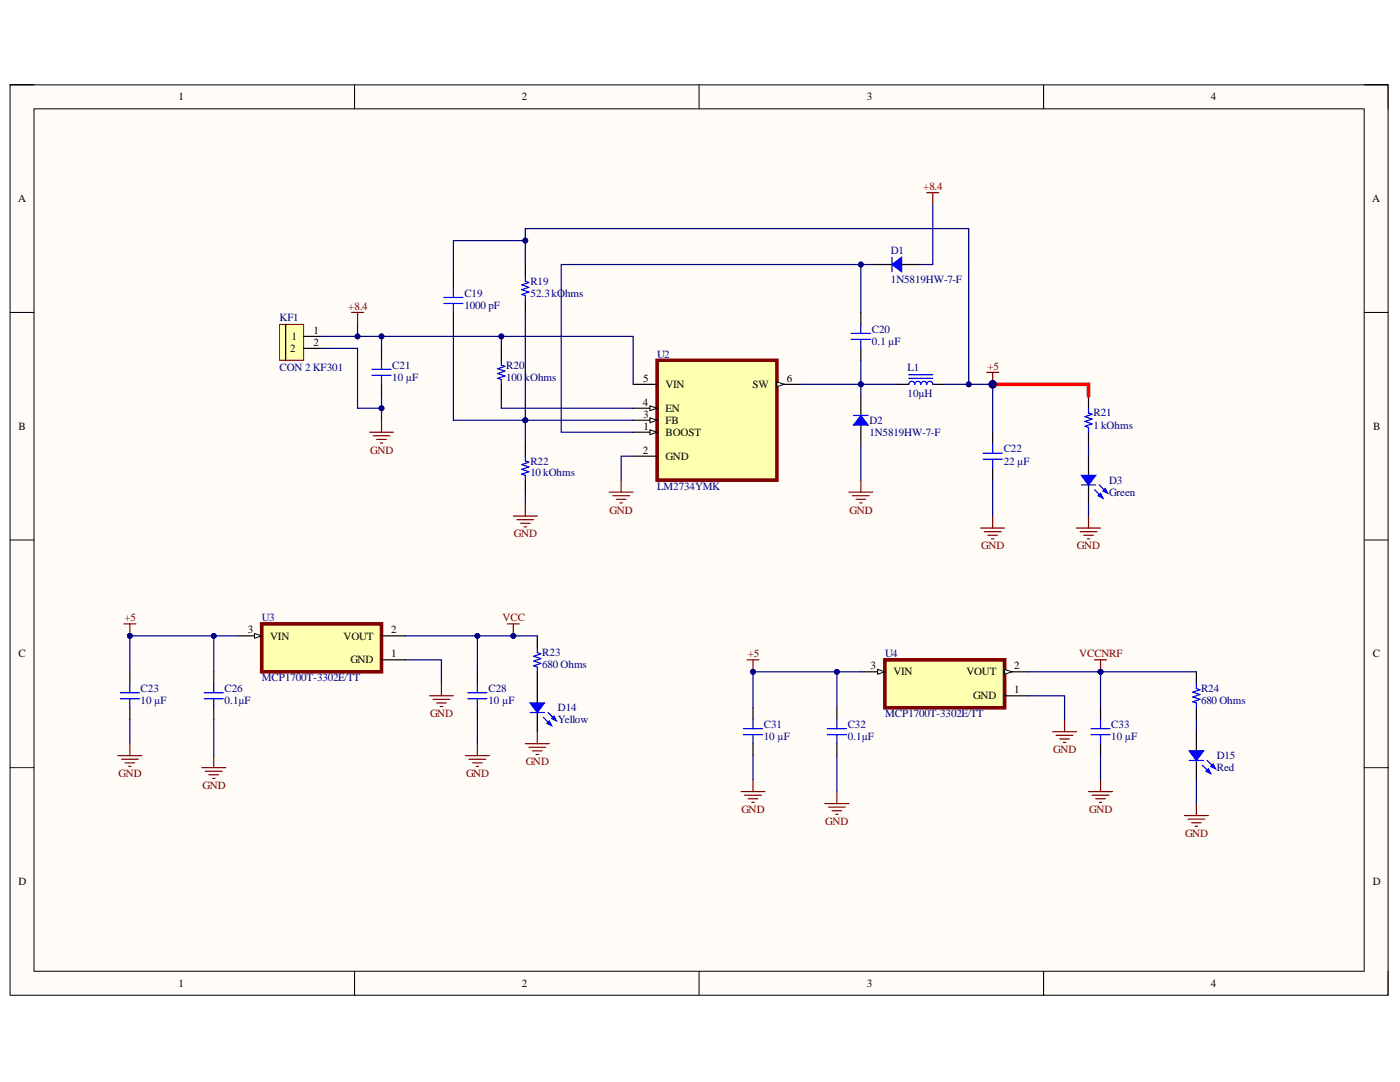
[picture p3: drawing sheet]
<svg xmlns="http://www.w3.org/2000/svg" width="279mm" height="216mm" viewBox="0 0 279 216" stroke-linecap="round" stroke-linejoin="round" font-family="sans-serif">
<defs><g id="words">
<g font-size="2.2">
<text x="35.6" y="20">1</text>
<text x="104.2" y="20">2</text>
<text x="173" y="20">3</text>
<text x="241.7" y="20">4</text>
<text x="3.6" y="40.3">A</text>
<text x="273.9" y="40.3">A</text>
<text x="57.9" y="70.2">2</text>
<text x="58.2" y="67.8">1</text>
<text x="62.6" y="66.6">1</text>
<text x="62.6" y="69.1">2</text>
<text x="128.4" y="76.1">5</text>
<text x="132.8" y="77.4">VIN</text>
<text x="150.2" y="77.4">SW</text>
<text x="157" y="76.1">6</text>
<text x="128.3" y="81">4</text>
<text x="128.4" y="83.3">3</text>
<text x="132.8" y="82.1">EN</text>
<text x="3.7" y="85.8">B</text>
<text x="128.4" y="85.8">1</text>
<text x="132.8" y="84.5">FB</text>
<text x="132.8" y="87">BOOST</text>
<text x="274" y="85.8">B</text>
<text x="128.3" y="90.5">2</text>
<text x="132.8" y="91.7">GND</text>
<text x="3.7" y="131.2">C</text>
<text x="49.5" y="126.3">3</text>
<text x="53.9" y="127.6">VIN</text>
<text x="68.6" y="127.6">VOUT</text>
<text x="78" y="126.3">2</text>
<text x="78" y="131.2">1</text>
<text x="274" y="131.2">C</text>
<text x="69.9" y="132.3">GND</text>
<text x="173.8" y="133.5">3</text>
<text x="178.3" y="134.7">VIN</text>
<text x="192.9" y="134.7">VOUT</text>
<text x="202.4" y="133.5">2</text>
<text x="194.2" y="139.5">GND</text>
<text x="202.4" y="138.3">1</text>
<text x="3.7" y="176.5">D</text>
<text x="274" y="176.5">D</text>
<text x="35.6" y="196.9">1</text>
<text x="104.2" y="196.9">2</text>
<text x="173" y="196.9">3</text>
<text x="241.7" y="196.9">4</text>
</g>
<g font-size="2.2" fill="#800000">
<text x="184.2" y="38">+8.4</text>
<text x="69.5" y="61.9">+8.4</text>
<text x="197.1" y="73.8">+5</text>
<text x="73.9" y="90.5">GND</text>
<text x="102.6" y="107.2">GND</text>
<text x="121.7" y="102.5">GND</text>
<text x="169.5" y="102.5">GND</text>
<text x="195.8" y="109.6">GND</text>
<text x="214.9" y="109.6">GND</text>
<text x="24.9" y="124">+5</text>
<text x="100.3" y="124">VCC</text>
<text x="149.2" y="131.2">+5</text>
<text x="215.4" y="131.2">VCCNRF</text>
<text x="85.8" y="143.1">GND</text>
<text x="23.7" y="155.1">GND</text>
<text x="93" y="155.1">GND</text>
<text x="104.9" y="152.6">GND</text>
<text x="210.2" y="150.3">GND</text>
<text x="40.4" y="157.4">GND</text>
<text x="148" y="162.3">GND</text>
<text x="164.7" y="164.6">GND</text>
<text x="217.4" y="162.3">GND</text>
<text x="236.5" y="167">GND</text>
</g>
<g font-size="2.2" fill="#000080">
<text x="177.8" y="50.6">D1</text>
<text x="92.7" y="59.2">C19</text>
<text x="105.9" y="59.2">52.3kOhms</text>
<text x="105.9" y="56.8">R19</text>
<text x="177.8" y="56.4">1N5819HW-7-F</text>
<text x="55.8" y="64">KF1</text>
<text x="92.7" y="61.6">1000 pF</text>
<text x="131.1" y="71.4">U2</text>
<text x="174" y="68.8">0.1 µF</text>
<text x="174" y="66.3">C20</text>
<text x="55.8" y="74">CON 2 KF301</text>
<text x="78.3" y="76">10 µF</text>
<text x="78.3" y="73.5">C21</text>
<text x="101" y="76">100 kOhms</text>
<text x="101" y="73.5">R20</text>
<text x="181.1" y="74">L1</text>
<text x="181.1" y="79.3">10µH</text>
<text x="218.2" y="83.1">R21</text>
<text x="173.5" y="84.5">D2</text>
<text x="173.5" y="87">1N5819HW-7-F</text>
<text x="218.2" y="85.5">1 kOhms</text>
<text x="105.9" y="95.1">10 kOhms</text>
<text x="105.9" y="92.7">R22</text>
<text x="200.3" y="92.7">22 µF</text>
<text x="200.3" y="90.3">C22</text>
<text x="131.1" y="97.7">LM2734YMK</text>
<text x="221.4" y="96.5">D3</text>
<text x="221.4" y="98.9">Green</text>
<text x="52.3" y="124">U3</text>
<text x="108.2" y="130.9">R23</text>
<text x="176.6" y="131.2">U4</text>
<text x="52.3" y="136">MCP1700T-3302E/TT</text>
<text x="108.2" y="133.3">680 Ohms</text>
<text x="28.1" y="140.5">10 µF</text>
<text x="28.1" y="138.1">C23</text>
<text x="44.8" y="140.5">0.1µF</text>
<text x="44.8" y="138.1">C26</text>
<text x="97.5" y="140.5">10 µF</text>
<text x="97.5" y="138.1">C28</text>
<text x="111.4" y="141.9">D14</text>
<text x="176.6" y="143.1">MCP1700T-3302E/TT</text>
<text x="239.7" y="140.5">680 Ohms</text>
<text x="239.7" y="138.1">R24</text>
<text x="111.4" y="144.3">Yellow</text>
<text x="152.4" y="147.6">10 µF</text>
<text x="152.4" y="145.3">C31</text>
<text x="169.2" y="147.6">0.1µF</text>
<text x="169.2" y="145.3">C32</text>
<text x="221.8" y="147.6">10 µF</text>
<text x="221.8" y="145.3">C33</text>
<text x="242.8" y="151.4">D15</text>
<text x="242.8" y="153.9">Red</text>
</g>
</g></defs>
<path d="M2 16.9h275v181.7h-275z" fill-rule="evenodd" fill="#fffcf8"/>
<path d="M2 16.9h275v181.7h-275z" fill="none" stroke="#000" stroke-width=".2"/>
<path d="M6.8 21.7h265.4v172.1h-265.4z" fill-rule="evenodd" fill="#fffcf8"/>
<g fill="none" stroke="#000" stroke-width=".2">
<path d="M2 16.9h4.8M70.8 16.9v4.8M139.5 16.9v4.8M208.3 16.9v4.8M272.2 16.9h4.8v4.8M6.8 21.7h265.4v172.1h-265.4zM2 62.3h4.8M272.2 62.3h4.8M2 107.8h4.8M272.2 107.8h4.8M2 153.2h4.8M272.2 153.2h4.8"/>
<path d="M70.8 193.8v4.8M139.5 193.8v4.8M208.3 193.8v4.8M277 193.8v4.8"/>
</g>
<path d="M131.1 71.9h24v23.9h-24z" fill-rule="evenodd" fill="#ffffb0"/>
<path d="M131.1 71.9h24v23.9h-24z" fill="none" stroke="#800000" stroke-width=".72"/>
<path d="M126.4 76.7h4.7M126.4 81.5h4.7" fill="none" stroke="#000" stroke-width=".24"/>
<path d="M129.7 81l1.4 .5-1.4 .4z" fill="#f8fcff"/>
<path d="M129.7 81l1.4 .5-1.4 .4z" fill="none" stroke="#000" stroke-width=".2"/>
<path d="M126.4 83.9h4.7" fill="none" stroke="#000" stroke-width=".24"/>
<path d="M129.7 83.4l1.4 .5-1.4 .4z" fill="#f8fcff"/>
<path d="M129.7 83.4l1.4 .5-1.4 .4z" fill="none" stroke="#000" stroke-width=".2"/>
<path d="M126.4 86.2h4.7" fill="none" stroke="#000" stroke-width=".24"/>
<path d="M129.7 85.8l1.4 .4-1.4 .5z" fill="#f8fcff"/>
<path d="M129.7 85.8l1.4 .4-1.4 .5z" fill="none" stroke="#000" stroke-width=".2"/>
<path d="M155.1 76.7h4.7M126.4 91h4.7" fill="none" stroke="#000" stroke-width=".24"/>
<path d="M155.1 76.2l1.4 .5-1.4 .5z" fill="#f8fcff"/>
<path d="M155.1 76.2l1.4 .5-1.4 .5z" fill="none" stroke="#000" stroke-width=".2"/>
<path d="M179 76.7h2.4M186.2 76.7h2.3" fill="none" stroke="#000" stroke-width=".24"/>
<path d="M181.4 76.7a.6 .6 0 0 1 .6-.6 .6 .6 0 0 1 .6 .6 .6 .6 0 0 1 .6-.6 .6 .6 0 0 1 .6 .6 .6 .6 0 0 1 .6-.6 .6 .6 0 0 1 .6 .6 .6 .6 0 0 1 .6-.6 .6 .6 0 0 1 .6 .6M181.4 75.5h4.8M181.4 74.8h4.8" fill="none" stroke="#00f" stroke-width=".24"/>
<g fill="none" stroke="#800000" stroke-width=".24">
<path d="M196.9 74.3h2.4M198.1 74.3v2.4M73.7 86.2h4.8M74.5 87h3.3M75.2 87.7h1.9M75.9 88.4h.5M76.1 83.9v2.3M121.6 98.2h4.8M122.3 98.9h3.3M123 99.6h1.9M124 95.8v2.4M169.4 98.2h4.8"/>
<path d="M170.1 98.9h3.4M170.8 99.6h2M171.8 95.8v2.4M102.4 103h4.8M103.2 103.7h3.3M103.9 104.4h1.9M104.6 105.1h.5M104.8 100.6v2.4M123.7 100.4h.5M171.6 100.4h.4M195.7 105.4h4.8M196.4 106.1h3.4"/>
<path d="M197.2 106.8h1.9M197.9 107.5h.5M198.1 103v2.4"/>
</g>
<circle cx="198.1" cy="76.7" r=".72" fill="#000080"/>
<circle cx="198.1" cy="76.7" r=".72" fill="none" stroke="#000080" stroke-width=".2"/>
<path d="M217.2 91v3.9M217.2 96.8v3.8" fill="none" stroke="#000" stroke-width=".24"/>
<path d="M215.8 96.8h2.9" fill="none" stroke="#00f" stroke-width=".24"/>
<path d="M215.8 94.9h2.9l-1.5 1.9z" fill="#00f"/>
<path d="M215.8 94.9h2.9l-1.5 1.9zM219.4 96.8l1.2 1.2" fill="none" stroke="#00f" stroke-width=".24"/>
<path d="M220.6 97.5l.5 .9-1-.4z" fill="#00f"/>
<path d="M218.4 97.7l1.5 1.5M220.6 97.5l.5 .9-1-.4z" fill="none" stroke="#00f" stroke-width=".24"/>
<path d="M219.2 98.9l.4-.5 .5 1z" fill="#00f"/>
<path d="M219.2 98.9l.4-.5 .5 1z" fill="none" stroke="#00f" stroke-width=".24"/>
<g fill="none" stroke="#800000" stroke-width=".24">
<path d="M214.8 105.4h4.8M215.6 106.1h3.3M216.3 106.8h1.9M217 107.5h.5M217.2 103v2.4M24.7 124.5h2.4M25.9 124.5v2.4M85.7 138.8h4.8M86.4 139.5h3.4M88.1 136.4v2.4M23.5 150.8h4.8M24.2 151.5h3.4"/>
<path d="M25 152.2h1.9M25.7 152.9h.5M25.9 148.4v2.4M87.1 140.3h2M87.9 141h.4M92.9 150.8h4.8M93.6 151.5h3.3M94.3 152.2h1.9M95 152.9h.5M95.3 148.4v2.4"/>
</g>
<circle cx="25.9" cy="126.9" r=".48" fill="#000080"/>
<circle cx="25.9" cy="126.9" r=".48" fill="none" stroke="#000080" stroke-width=".2"/>
<g fill="none" stroke="#800000" stroke-width=".24">
<path d="M149.1 131.7h2.4M150.3 131.7v2.3M40.3 153.2h4.8M41 153.9h3.3M41.7 154.6h1.9M42.4 155.3h.5M42.7 150.8v2.4M147.9 158h4.8M148.6 158.7h3.4M149.3 159.4h1.9M150.3 155.6v2.4M210.1 146h4.7"/>
<path d="M210.8 146.7h3.3M211.5 147.4h1.9M212.2 148.1h.5M212.5 143.6v2.4M217.2 158h4.8M218 158.7h3.3M218.7 159.4h1.9M219.6 155.6v2.4M150 160.1h.5M219.4 160.1h.5"/>
</g>
<circle cx="150.3" cy="134.1" r=".48" fill="#000080"/>
<circle cx="150.3" cy="134.1" r=".48" fill="none" stroke="#000080" stroke-width=".2"/>
<path d="M101.3 124.5h2.3M102.4 124.5v2.4M167 158v2.3M164.6 160.3h4.8M165.3 161.1h3.4M166.1 161.8h1.9M166.8 162.5h.5" fill="none" stroke="#800000" stroke-width=".24"/>
<circle cx="102.4" cy="126.9" r=".48" fill="#000080"/>
<circle cx="102.4" cy="126.9" r=".48" fill="none" stroke="#000080" stroke-width=".2"/>
<path d="M218.4 131.7h2.4M219.6 131.7v2.3" fill="none" stroke="#800000" stroke-width=".24"/>
<circle cx="219.6" cy="134.1" r=".48" fill="#000080"/>
<circle cx="219.6" cy="134.1" r=".48" fill="none" stroke="#000080" stroke-width=".2"/>
<path d="M70.2 62.3h2.4M71.4 62.3v2.4M104.8 148.4h4.8M105.6 149.1h3.3M106.3 149.8h1.9M107 150.5h.5M107.2 146v2.4M236.4 162.7h4.8M237.1 163.5h3.3M237.8 164.2h1.9M238.5 164.9h.5M238.8 160.3v2.4" fill="none" stroke="#800000" stroke-width=".24"/>
<path d="M174.2 52.8h3.8M179.9 52.8h3.9" fill="none" stroke="#000" stroke-width=".24"/>
<path d="M178 51.3v2.9" fill="none" stroke="#00f" stroke-width=".24"/>
<path d="M178 52.8l1.9-1.5v2.9z" fill="#00f"/>
<path d="M178 52.8l1.9-1.5v2.9zM170.4 82.9h2.8" fill="none" stroke="#00f" stroke-width=".24"/>
<path d="M171.8 79.1v3.8M171.8 84.8v3.8" fill="none" stroke="#000" stroke-width=".24"/>
<path d="M171.8 82.9l1.4 1.9h-2.8z" fill="#00f"/>
<path d="M171.8 82.9l1.4 1.9h-2.8z" fill="none" stroke="#00f" stroke-width=".24"/>
<path d="M52.2 124.5h23.9v9.5h-23.9z" fill-rule="evenodd" fill="#ffffb0"/>
<path d="M52.2 124.5h23.9v9.5h-23.9z" fill="none" stroke="#800000" stroke-width=".72"/>
<path d="M47.4 126.9h4.8" fill="none" stroke="#000" stroke-width=".24"/>
<path d="M50.8 126.4l1.4 .5-1.4 .5z" fill="#f8fcff"/>
<path d="M50.8 126.4l1.4 .5-1.4 .5z" fill="none" stroke="#000" stroke-width=".2"/>
<path d="M76.1 126.9h4.8M76.1 131.7h4.8" fill="none" stroke="#000" stroke-width=".24"/>
<path d="M176.6 131.7h23.9v9.5h-23.9z" fill-rule="evenodd" fill="#ffffb0"/>
<path d="M176.6 131.7h23.9v9.5h-23.9z" fill="none" stroke="#800000" stroke-width=".72"/>
<path d="M171.8 134h4.8" fill="none" stroke="#000" stroke-width=".24"/>
<path d="M175.2 133.6l1.4 .4-1.4 .5z" fill="#f8fcff"/>
<path d="M175.2 133.6l1.4 .4-1.4 .5z" fill="none" stroke="#000" stroke-width=".2"/>
<path d="M200.5 134h4.8" fill="none" stroke="#000" stroke-width=".24"/>
<path d="M200.5 133.6l1.4 .4-1.4 .5z" fill="#f8fcff"/>
<path d="M200.5 133.6l1.4 .4-1.4 .5z" fill="none" stroke="#000" stroke-width=".2"/>
<g fill="none" stroke="#000" stroke-width=".24">
<path d="M90.5 55.2v2.4M104.8 52.8v2.4M104.8 60v2.3M76.1 69.5v2.4M76.1 76.7v2.4M90.5 62.3v2.4M100.1 69.5v2.4M100.1 76.7v2.4M171.8 62.3v2.4M171.8 69.5v2.4M217.2 79.1v2.4M104.8 88.6v2.4"/>
<path d="M104.8 95.8v2.4M198.1 86.2v2.4M198.1 93.4v2.4M217.2 86.2v2.4M25.9 134v2.4M42.7 134v2.4M95.3 134v2.4M107.2 126.9v2.4M107.2 134v6.3M200.5 138.8h4.8M238.8 134v2.4M25.9 141.2v2.4"/>
<path d="M42.7 141.2v2.4M95.3 141.2v2.4M107.2 142.2v3.8M150.3 141.2v2.4M150.3 148.4v2.4M167 141.2v2.4M167 148.4v2.4M219.6 141.2v2.4M219.6 148.4v2.4M238.8 141.2v2.4"/>
</g>
<g fill="none" stroke="#00f" stroke-width=".24">
<path d="M88.6 59.4h3.8M90.5 57.6v1.8M104.8 55.2v.9l.8 .3-1.5 .4 1.5 .5-1.5 .5 1.5 .5-1.5 .5 .7 .2v1M74.2 73.7h3.9M74.2 74.9h3.9M76.1 71.9v1.8M76.1 74.9v1.8M88.6 60.6h3.8M90.5 60.6v1.7M100.1 71.9v1l.7 .2-1.5 .5 1.5 .5-1.5 .4 1.5 .5-1.5 .5 .8 .2v1M169.9 66.5h3.8M169.9 67.7h3.8"/>
<path d="M171.8 64.7v1.8M171.8 67.7v1.8M104.8 91v1l.8 .2-1.5 .5 1.5 .5-1.5 .5 1.5 .4-1.5 .5 .7 .3v.9M196.2 90.4h3.8M196.2 91.6h3.8M198.1 88.6v1.8M198.1 91.6v1.8M217.2 81.5v.9l.8 .3-1.5 .4 1.5 .5-1.5 .5 1.5 .5-1.5 .5 .7 .2v.9M24 138.2h3.8M24 139.4h3.8M25.9 136.4v1.8M25.9 139.4v1.8"/>
<path d="M40.7 138.2h3.9M40.7 139.4h3.9M42.7 136.4v1.8M42.7 139.4v1.8M93.4 138.2h3.8M93.4 139.4h3.8M95.3 136.4v1.8M95.3 139.4v1.8M107.2 129.3v.9l.7 .3-1.4 .4 1.4 .5-1.4 .5 1.4 .5-1.4 .5 .7 .2v.9M238.8 136.4v1l.7 .2-1.5 .5 1.5 .5-1.5 .5 1.5 .5-1.5 .4 .8 .3v.9M105.8 142.2h2.9M148.4 145.4h3.8"/>
<path d="M148.4 146.6h3.8M150.3 143.6v1.8M150.3 146.6v1.8M165.1 145.4h3.8M165.1 146.6h3.8M167 143.6v1.8M167 146.6v1.8M217.7 145.4h3.8M217.7 146.6h3.8M219.6 143.6v1.8M219.6 146.6v1.8"/>
</g>
<path d="M105.8 140.3h2.9l-1.5 1.9z" fill="#00f"/>
<path d="M105.8 140.3h2.9l-1.5 1.9zM109.4 142.2l1.2 1.2" fill="none" stroke="#00f" stroke-width=".24"/>
<path d="M110.1 143.4l.5-.5 .5 1z" fill="#00f"/>
<path d="M108.4 143.1l1.5 1.5M110.1 143.4l.5-.5 .5 1z" fill="none" stroke="#00f" stroke-width=".24"/>
<path d="M109.1 144.3l.5-.4 .5 .9z" fill="#00f"/>
<path d="M109.1 144.3l.5-.4 .5 .9zM237.3 151.7h2.9" fill="none" stroke="#00f" stroke-width=".24"/>
<path d="M238.8 146v3.8M238.8 151.7v3.9" fill="none" stroke="#000" stroke-width=".24"/>
<path d="M237.3 149.8h2.9l-1.4 1.9z" fill="#00f"/>
<path d="M237.3 149.8h2.9l-1.4 1.9zM240.9 151.7l1.2 1.2" fill="none" stroke="#00f" stroke-width=".24"/>
<path d="M241.6 152.9l.5-.4 .5 .9z" fill="#00f"/>
<path d="M240 152.7l1.4 1.4M241.6 152.9l.5-.4 .5 .9z" fill="none" stroke="#00f" stroke-width=".24"/>
<path d="M241.2 153.4l.4 1-.9-.5z" fill="#00f"/>
<path d="M241.2 153.4l.4 1-.9-.5z" fill="none" stroke="#00f" stroke-width=".24"/>
<path d="M185 38.4h2.3M186.2 38.4v2.4" fill="none" stroke="#800000" stroke-width=".24"/>
<path d="M47.4 126.9h-21.5v7.1M238.8 143.6v2.4" fill="none" stroke="#000080" stroke-width=".24"/>
<circle cx="25.9" cy="126.9" r=".48" fill="#000080"/>
<circle cx="25.9" cy="126.9" r=".48" fill="none" stroke="#000080" stroke-width=".2"/>
<circle cx="42.7" cy="126.9" r=".48" fill="#000080"/>
<circle cx="42.7" cy="126.9" r=".48" fill="none" stroke="#000080" stroke-width=".2"/>
<path d="M71.4 64.7v2.4h4.7" fill="none" stroke="#000080" stroke-width=".24"/>
<circle cx="71.4" cy="67.1" r=".48" fill="#000080"/>
<circle cx="71.4" cy="67.1" r=".48" fill="none" stroke="#000080" stroke-width=".2"/>
<circle cx="76.1" cy="67.1" r=".48" fill="#000080"/>
<circle cx="76.1" cy="67.1" r=".48" fill="none" stroke="#000080" stroke-width=".2"/>
<path d="M76.1 69.5v-2.4h50.3v9.6" fill="none" stroke="#000080" stroke-width=".24"/>
<circle cx="76.1" cy="67.1" r=".48" fill="#000080"/>
<circle cx="76.1" cy="67.1" r=".48" fill="none" stroke="#000080" stroke-width=".2"/>
<circle cx="100.1" cy="67.1" r=".48" fill="#000080"/>
<circle cx="100.1" cy="67.1" r=".48" fill="none" stroke="#000080" stroke-width=".2"/>
<path d="M80.9 131.7h7.2v4.7M80.9 126.9h14.4v7.1" fill="none" stroke="#000080" stroke-width=".24"/>
<circle cx="95.3" cy="126.9" r=".48" fill="#000080"/>
<circle cx="95.3" cy="126.9" r=".48" fill="none" stroke="#000080" stroke-width=".2"/>
<path d="M90.5 64.7v19.2h14.3" fill="none" stroke="#000080" stroke-width=".24"/>
<circle cx="104.8" cy="83.9" r=".48" fill="#000080"/>
<circle cx="104.8" cy="83.9" r=".48" fill="none" stroke="#000080" stroke-width=".2"/>
<path d="M104.8 48h-14.3v7.2" fill="none" stroke="#000080" stroke-width=".24"/>
<circle cx="104.8" cy="48" r=".48" fill="#000080"/>
<circle cx="104.8" cy="48" r=".48" fill="none" stroke="#000080" stroke-width=".2"/>
<path d="M95.3 126.9h11.9" fill="none" stroke="#000080" stroke-width=".24"/>
<circle cx="102.4" cy="126.9" r=".48" fill="#000080"/>
<circle cx="102.4" cy="126.9" r=".48" fill="none" stroke="#000080" stroke-width=".2"/>
<circle cx="95.3" cy="126.9" r=".48" fill="#000080"/>
<circle cx="95.3" cy="126.9" r=".48" fill="none" stroke="#000080" stroke-width=".2"/>
<path d="M100.1 79.1v2.4h26.3M126.4 83.9h-21.6v4.7" fill="none" stroke="#000080" stroke-width=".24"/>
<circle cx="104.8" cy="83.9" r=".48" fill="#000080"/>
<circle cx="104.8" cy="83.9" r=".48" fill="none" stroke="#000080" stroke-width=".2"/>
<path d="M104.8 52.8v-7.2h88.5v7.2" fill="none" stroke="#000080" stroke-width=".24"/>
<circle cx="104.8" cy="48" r=".48" fill="#000080"/>
<circle cx="104.8" cy="48" r=".48" fill="none" stroke="#000080" stroke-width=".2"/>
<path d="M171.8 62.3v-9.5h-59.8v33.4h14.4" fill="none" stroke="#000080" stroke-width=".24"/>
<circle cx="171.8" cy="52.8" r=".48" fill="#000080"/>
<circle cx="171.8" cy="52.8" r=".48" fill="none" stroke="#000080" stroke-width=".2"/>
<path d="M126.4 91h-2.4v4.8M171.8 134h-21.5v7.2" fill="none" stroke="#000080" stroke-width=".24"/>
<circle cx="150.3" cy="134.1" r=".48" fill="#000080"/>
<circle cx="150.3" cy="134.1" r=".48" fill="none" stroke="#000080" stroke-width=".2"/>
<circle cx="167" cy="134.1" r=".48" fill="#000080"/>
<circle cx="167" cy="134.1" r=".48" fill="none" stroke="#000080" stroke-width=".2"/>
<path d="M159.8 76.7h12" fill="none" stroke="#000080" stroke-width=".24"/>
<circle cx="171.8" cy="76.7" r=".48" fill="#000080"/>
<circle cx="171.8" cy="76.7" r=".48" fill="none" stroke="#000080" stroke-width=".2"/>
<path d="M171.8 76.7h7.2" fill="none" stroke="#000080" stroke-width=".24"/>
<circle cx="171.8" cy="76.7" r=".48" fill="#000080"/>
<circle cx="171.8" cy="76.7" r=".48" fill="none" stroke="#000080" stroke-width=".2"/>
<path d="M171.8 52.8h2.4" fill="none" stroke="#000080" stroke-width=".24"/>
<circle cx="171.8" cy="52.8" r=".48" fill="#000080"/>
<circle cx="171.8" cy="52.8" r=".48" fill="none" stroke="#000080" stroke-width=".2"/>
<path d="M186.2 40.8v12h-2.4M188.5 76.7h9.6v9.5" fill="none" stroke="#000080" stroke-width=".24"/>
<circle cx="193.3" cy="76.7" r=".48" fill="#000080"/>
<circle cx="193.3" cy="76.7" r=".48" fill="none" stroke="#000080" stroke-width=".2"/>
<circle cx="198.1" cy="76.7" r=".72" fill="#000080"/>
<circle cx="198.1" cy="76.7" r=".72" fill="none" stroke="#000080" stroke-width=".2"/>
<path d="M198.1 76.7h19.1v2.4" fill="none" stroke="#f00" stroke-width=".72"/>
<circle cx="198.1" cy="76.7" r=".72" fill="#000080"/>
<circle cx="198.1" cy="76.7" r=".72" fill="none" stroke="#000080" stroke-width=".2"/>
<path d="M205.3 138.8h7.2v4.8M205.3 134h14.3v7.2" fill="none" stroke="#000080" stroke-width=".24"/>
<circle cx="219.6" cy="134.1" r=".48" fill="#000080"/>
<circle cx="219.6" cy="134.1" r=".48" fill="none" stroke="#000080" stroke-width=".2"/>
<path d="M219.6 134h19.2" fill="none" stroke="#000080" stroke-width=".24"/>
<circle cx="219.6" cy="134.1" r=".48" fill="#000080"/>
<circle cx="219.6" cy="134.1" r=".48" fill="none" stroke="#000080" stroke-width=".2"/>
<path d="M42.7 126.9v7.1M25.9 143.6v4.8M42.7 143.6v7.2" fill="none" stroke="#000080" stroke-width=".24"/>
<circle cx="42.7" cy="126.9" r=".48" fill="#000080"/>
<circle cx="42.7" cy="126.9" r=".48" fill="none" stroke="#000080" stroke-width=".2"/>
<path d="M76.1 79.1v4.8" fill="none" stroke="#000080" stroke-width=".24"/>
<circle cx="76.1" cy="81.5" r=".48" fill="#000080"/>
<circle cx="76.1" cy="81.5" r=".48" fill="none" stroke="#000080" stroke-width=".2"/>
<path d="M100.1 67.1v2.4M95.3 143.6v4.8" fill="none" stroke="#000080" stroke-width=".24"/>
<circle cx="100.1" cy="67.1" r=".48" fill="#000080"/>
<circle cx="100.1" cy="67.1" r=".48" fill="none" stroke="#000080" stroke-width=".2"/>
<path d="M104.8 62.3v21.6M104.8 98.2v2.4" fill="none" stroke="#000080" stroke-width=".24"/>
<circle cx="104.8" cy="83.9" r=".48" fill="#000080"/>
<circle cx="104.8" cy="83.9" r=".48" fill="none" stroke="#000080" stroke-width=".2"/>
<path d="M167 134v7.2M150.3 150.8v4.8M167 150.8v7.2" fill="none" stroke="#000080" stroke-width=".24"/>
<circle cx="167" cy="134.1" r=".48" fill="#000080"/>
<circle cx="167" cy="134.1" r=".48" fill="none" stroke="#000080" stroke-width=".2"/>
<path d="M171.8 71.9v7.2M171.8 88.6v7.2" fill="none" stroke="#000080" stroke-width=".24"/>
<circle cx="171.8" cy="76.7" r=".48" fill="#000080"/>
<circle cx="171.8" cy="76.7" r=".48" fill="none" stroke="#000080" stroke-width=".2"/>
<path d="M193.3 52.8v23.9" fill="none" stroke="#000080" stroke-width=".24"/>
<circle cx="193.3" cy="76.7" r=".48" fill="#000080"/>
<circle cx="193.3" cy="76.7" r=".48" fill="none" stroke="#000080" stroke-width=".2"/>
<path d="M198.1 95.8v7.2M217.2 88.6v2.4M217.2 100.6v2.4M219.6 150.8v4.8M238.8 155.6v4.7" fill="none" stroke="#000080" stroke-width=".24"/>
<path d="M55.8 64.7h4.8v7.2h-4.8z" fill-rule="evenodd" fill="#ffffb0"/>
<path d="M55.8 64.7h4.8v7.2h-4.8z" fill="none" stroke="#800000" stroke-width=".2"/>
<path d="M57 64.7v7.2M60.6 67.1h3.6M60.6 69.5h3.6" fill="none" stroke="#000" stroke-width=".24"/>
<path d="M64.2 67.1h7.2" fill="none" stroke="#000080" stroke-width=".24"/>
<circle cx="71.4" cy="67.1" r=".48" fill="#000080"/>
<circle cx="71.4" cy="67.1" r=".48" fill="none" stroke="#000080" stroke-width=".2"/>
<path d="M64.2 69.5h7.2v12h4.7" fill="none" stroke="#000080" stroke-width=".24"/>
<circle cx="76.1" cy="81.5" r=".48" fill="#000080"/>
<circle cx="76.1" cy="81.5" r=".48" fill="none" stroke="#000080" stroke-width=".2"/>
<use href="#words"/>
</svg>
